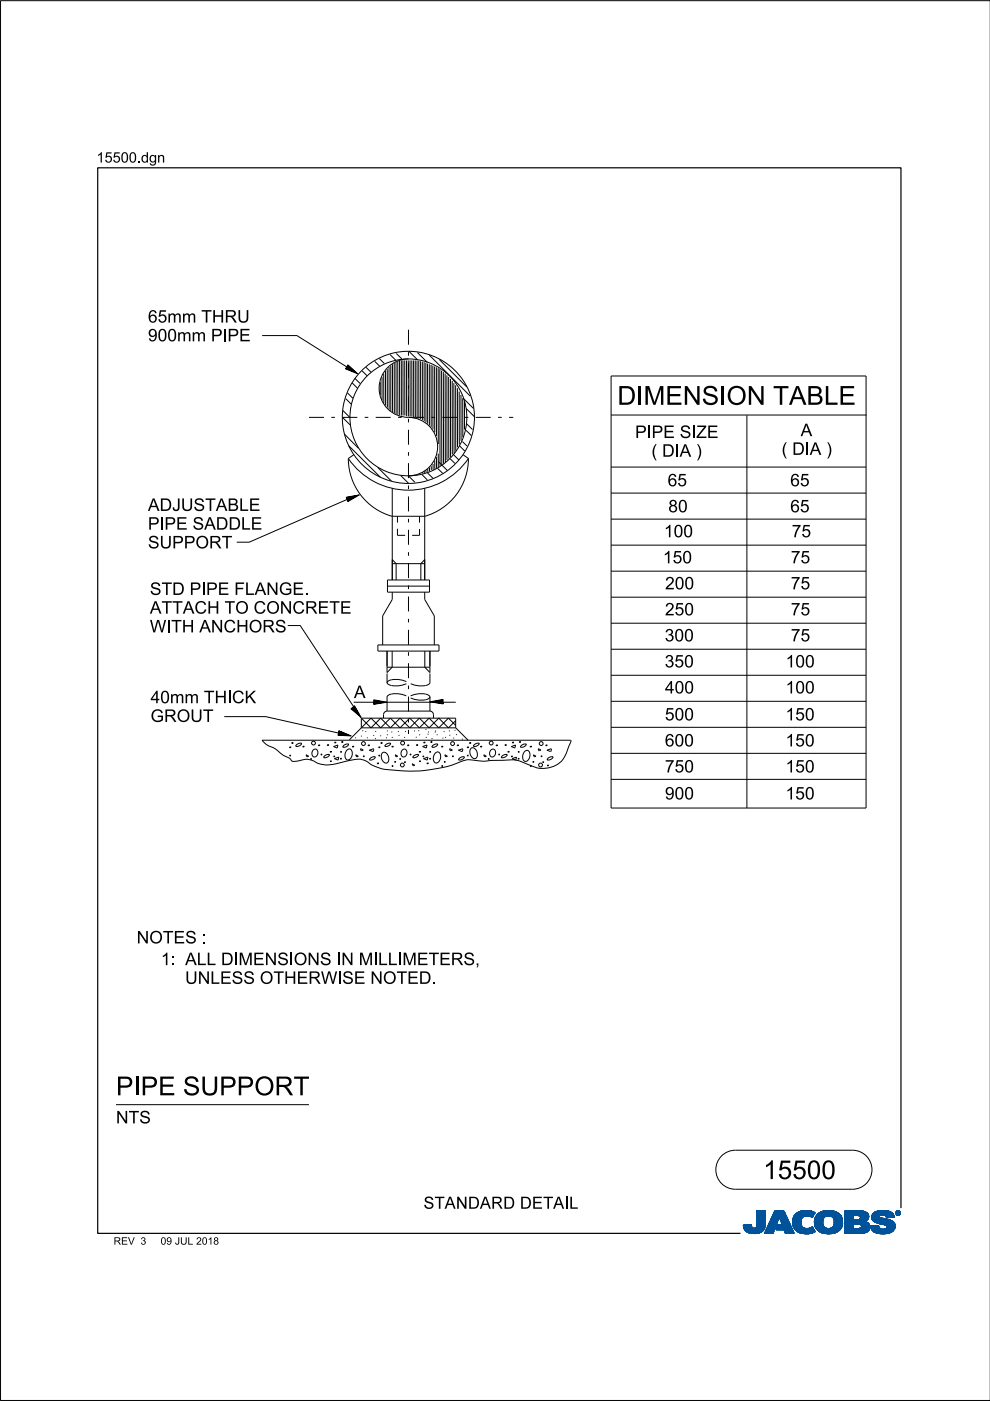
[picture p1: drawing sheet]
<svg xmlns="http://www.w3.org/2000/svg" width="210mm" height="297mm" viewBox="0 0 210 297" stroke-linecap="round" stroke-linejoin="round" font-family="sans-serif">
<defs><g id="words">
<g font-size="4">
<text x="130.9" y="85.8">DI</text>
<text x="136.4" y="85.8">MENSI</text>
<text x="154" y="85.8">ON TABLE</text>
<text x="24.6" y="232.2">PI</text>
<text x="29.8" y="232.2">PE SUPPORT</text>
<text x="161.8" y="250">15500</text>
</g>
<g font-size="2.6">
<text x="31.4" y="68.4">65mm TH</text>
<text x="47.6" y="68.4">RU</text>
<text x="31.4" y="72.4">900mm PI</text>
<text x="48.2" y="72.4">PE</text>
<text x="134.7" y="92.9">PI</text>
<text x="147.6" y="92.9">ZE</text>
<text x="169.8" y="92.5">A</text>
<text x="138.1" y="96.8">(DI</text>
<text x="144.1" y="96.8">A )</text>
<text x="165.7" y="96.4">(DI</text>
<text x="171.7" y="96.4">A )</text>
<text x="141.6" y="103.1">65</text>
<text x="167.5" y="103.1">65</text>
<text x="31.4" y="112.3">PI</text>
<text x="31.4" y="108.3">ADJUSTABLE</text>
<text x="34.9" y="112.3">PE SADDLE</text>
<text x="140.8" y="113.9">100</text>
<text x="141.7" y="108.6">80</text>
<text x="167.5" y="108.6">65</text>
<text x="167.9" y="113.9">75</text>
<text x="31.4" y="116.3">SUPPORT</text>
<text x="140.6" y="119.4">150</text>
<text x="167.7" y="119.4">75</text>
<text x="141" y="125">200</text>
<text x="167.7" y="125">75</text>
<text x="31.8" y="130.1">ATTACH</text>
<text x="31.8" y="126.1">STD PI</text>
<text x="43.7" y="126.1">PE FLAN</text>
<text x="47.6" y="130.1">TO CON</text>
<text x="59.1" y="126.1">GE.</text>
<text x="62" y="130.1">CRETE</text>
<text x="141" y="130.5">250</text>
<text x="167.7" y="130.5">75</text>
<text x="36.3" y="134.1">TH</text>
<text x="42.3" y="134.1">AN</text>
<text x="47.4" y="134.1">CH</text>
<text x="52.7" y="134.1">ORS</text>
<text x="140.9" y="136">300</text>
<text x="167.7" y="136">75</text>
<text x="140.9" y="141.5">350</text>
<text x="166.6" y="141.5">100</text>
<text x="31.9" y="149.1">40mm TH</text>
<text x="48.2" y="149.1">I</text>
<text x="49.2" y="149.1">CK</text>
<text x="75" y="148">A</text>
<text x="141" y="147">400</text>
<text x="166.6" y="147">100</text>
<text x="31.9" y="153.1">GROUT</text>
<text x="141" y="152.7">500</text>
<text x="166.6" y="152.7">150</text>
<text x="141" y="158.3">600</text>
<text x="166.6" y="158.3">150</text>
<text x="141" y="163.8">750</text>
<text x="166.6" y="163.8">150</text>
<text x="141" y="169.5">900</text>
<text x="166.6" y="169.5">150</text>
<text x="29" y="200">N</text>
<text x="31.6" y="200">OTES :</text>
<text x="34.1" y="204.6">1:ALLDI</text>
<text x="39.3" y="208.6">UN</text>
<text x="44.6" y="208.6">LESS OTH</text>
<text x="50.6" y="204.6">M</text>
<text x="53.6" y="204.6">EN</text>
<text x="58.8" y="204.6">SI</text>
<text x="62.3" y="204.6">ON</text>
<text x="62.9" y="208.6">ERW I</text>
<text x="72.4" y="204.6">N</text>
<text x="72.6" y="208.6">SE N</text>
<text x="76.1" y="204.6">M</text>
<text x="80.2" y="204.6">L</text>
<text x="81.2" y="208.6">OTED.</text>
<text x="85.3" y="204.6">M</text>
<text x="88.4" y="204.6">ETERS,</text>
<text x="24.6" y="238.2">N</text>
<text x="27.3" y="238.2">TS</text>
<text x="89.8" y="256.3">STAN</text>
<text x="99.2" y="256.3">DARD DETAI</text>
<text x="120.6" y="256.3">L</text>
</g>
<g font-size="2.2">
<text x="20.5" y="34.5">15500.</text>
<text x="29.9" y="34.5">dgn</text>
</g>
<g font-size="1.6">
<text x="24.1" y="263.9">REV</text>
<text x="29.8" y="263.9">3</text>
<text x="34" y="263.9">09JUL2018</text>
</g>
</g></defs>
<g fill="none" stroke="#00539a" stroke-width=".21">
<path d="M157.6 259.8h1.7M157.6 259.9h1.7M157.6 259.9l1.7 .1M157.6 260h1.8M158.1 259.7h1.2M159.3 259.7h-1.7l.1 .7M159.3 259.7h-.9M159.3 259.7l.1 .3M159.4 260l.1 .3M160.4 260l-.2 .3h2M160.5 259.6h1.8M160.5 259.6l-.1 .4"/>
<path d="M160.5 259.7h1.8M160.5 256.7v2.9M160.5 256.9h1.8M160.5 257.5h1.8M160.5 256.7h1.8v2.7M160.5 256.8h1.8M160.5 256.8l1.8 .1M160.5 256.9l1.8 .1M160.5 257h1.8M160.5 257.1h1.8M160.5 257.2h1.8M160.5 257.2l1.8 .1"/>
<path d="M160.5 257.3h1.8M160.5 257.4h1.8M160.5 257.4l1.8 .1M160.5 257.6h1.8M160.5 257.6l1.8 .1M160.5 257.7h1.8M160.5 257.8h1.8M160.5 257.9h1.8M160.5 258h1.8M160.5 258.1h1.8M160.5 258.1l1.8 .1M160.5 258.2h1.8"/>
<path d="M160.5 258.3h1.8M160.5 258.3l1.8 .1M160.5 258.4h1.8M160.5 258.5h1.8M160.5 258.5l1.8 .1M160.5 258.6h1.8M160.5 258.6l1.8 .1M160.5 258.7h1.8M160.5 258.8h1.8M160.5 258.9h1.8M160.5 259h1.8M160.5 259.1h1.8"/>
<path d="M160.5 259.2h1.8M160.5 259.3h1.8M160.5 259.8h1.8M162.2 260h-1.8M162.2 259.9v.3M162.2 259.9h-1.8M162.2 259.8h-1.7M162.3 259.4l-.1 .5M162.3 259.4v-2.7h-1.8v2.9M162.3 259.5h-1.8M162.3 259.6h-1.8M162.3 256.7l-1.8 .1"/>
<path d="M162.3 259.4h-1.8M163.7 258.1h3.1M163.7 258h3.1M163.7 257.9h3M163.8 257.8h2.9M163.8 257.7h2.9M163.8 257.7h2.8M163.9 257.6h2.7M163.9 257.5h2.7M164 257.4h2.5M164 257.3h2.5M164.1 257.2h2.3"/>
<path d="M164.1 257.1h2.3M164.1 257h2.3M164.2 257h2.1M164.2 256.9h2.1M164.2 256.8h2.1M164.3 256.7h1.9l2.2 4.8h-1.9l-.3-.8h-1.7l.4-1h1l-.7-1.7-1.3 3.5h-1.8zM164.5 260h-1.7M164.5 259.9l-1.7 .1M164.5 259.9h-1.7M164.5 259.8l-1.7 .1M164.6 259.8h-1.7M164.6 259.7l-1.7 .1"/>
<path d="M164.6 259.7h-1.7M164.6 259.6h-1.7M164.6 259.5l-1.6 .1M164.7 259.5h-1.7M164.7 259.4l-1.7 .1M164.7 259.4h-1.7M164.7 259.3l-1.6 .1M164.7 259.3h-1.6M164.8 259.2l-1.7 .1M164.8 259.2h-1.7M164.8 259.1l-1.6 .1M164.8 260h2.9"/>
<path d="M164.8 259.1h-1.6M164.8 259.9h2.9M164.8 259l-1.6 .1M164.9 259.9h2.7M164.9 259h-1.7M164.9 259.8h2.7M164.9 258.9h-1.6M164.9 258.8h-1.6M164.9 259.7h2.7M164.9 259.7l-.4 1 3.6 .1M165 258.7h-1.6M165 258.6l-1.6 .1"/>
<path d="M165 258.6h-1.6M165 258.5l-1.6 .1M165 258.5h-1.6M165.1 258.4l-1.6 .1M165.1 258.4h-1.6M165.1 258.3l-1.6 .1M165.1 258.3h-1.6M165.1 258.2l-1.5 .1M165.1 258.2h-1.5M165.2 258.1l-1.6 .1M165.2 258.1h-1.6M165.2 258l.7 1.7h-1"/>
<path d="M165.2 258l.7 1.7M165.3 258.1h1.5M165.3 258.1l1.6 .1M165.3 258.2h1.6M165.3 258.2l1.6 .1M165.3 258.3h1.6M165.4 258.3l1.6 .1M165.4 258.4h1.6M165.4 258.4l1.6 .1M165.4 258.5h1.6M165.4 258.5l1.7 .1M165.4 258.6h1.7"/>
<path d="M165.5 258.6l1.6 .1M165.5 258.7h1.6M165.5 258.8h1.7M165.5 258.9h1.7M165.6 258.9h1.6M165.6 259h1.7M165.6 259l1.7 .1M165.6 259.1h1.7M165.6 259.1l1.7 .1M165.7 259.2h1.7M165.7 259.2l1.7 .1M165.7 259.3h1.7"/>
<path d="M165.7 259.3l1.7 .1M165.7 259.4h1.7M165.8 259.4l1.7 .1M165.8 259.5h1.7M165.8 259.5l1.7 .1M165.8 259.6h1.7M166.2 256.7l2.2 4.8M166.2 256.8l-1.9-.1-2.2 4.8h1.8l1.3-3.5M168 258.9l.4 1.5M168 258.9h1.8M168 259h1.8M168 259.1h1.8"/>
<path d="M168 259.2h1.8M168 259.2l1.8 .1M168 259.3h1.8M168 259.3l1.8 .1M168.1 259.4h1.8M168.1 259.5h1.7M168.1 259.4l1.7 .1M168.1 259.5l1.8 .1M168.1 259.6h1.8M168.1 259.7h1.8M168.1 259.7l1.8 .1M168.1 259.8h1.8"/>
<path d="M168.1 259.8l1.8 .1M168.2 260h1.8M168.2 259.9h1.8M168.3 258l-.3 .9M168.9 257.3l-.6 .7M169.1 257.1h3.6M169.2 257h3.4M169.4 256.9h3.1M169.5 256.9h2.9M169.8 256.8h2.4M169.8 259.1a1.33 1.33 0 0 0 .8 1.4 1.33 1.33 0 0 0 1.5-.3l.2-.1M169.8 259.1h-1.8"/>
<path d="M169.8 259l-1.8 .1M169.9 258.8l-1.9 .1M169.9 258.8h-1.9M169.9 258.7h-1.9M169.9 258.6h-1.8M169.9 258.6l-1.9 .1M169.9 258.5l-1.8 .1M169.9 258.5h-1.8M169.9 258.4l-1.8 .1M170 258.4h-1.9M170 258.4l-.2 .7M170 258.3l-1.8 .1"/>
<path d="M170 258.3h-1.8M170 258.2l-1.8 .1M170.1 258.2h-1.9M170.1 258.1l-.1 .3M170.1 258.1l-1.9 .1M170.2 258.1h-2M170.3 258h-2.1M170.3 256.7l-1.4 .5M170.3 256.7h1.5M170.3 256.7a4 4 0 0 1 2.5 .4M170.4 258h-2.1M170.4 257.9h-2.1"/>
<path d="M170.6 257.8l-2.3 .1M170.6 257.9l-.5 .2M170.8 257.8h-2.5M171.5 256.7l-1.7 .1M171.5 256.7l.6 .1M171.7 257.8h.7M171.8 257.9h.6M171.9 258h.4M172.1 258.1h.2M172.2 258.1h.1M172.3 258h-.3M172.4 257.8h-.8"/>
<path d="M172.4 257.7l-4 .1M172.5 257.7h-4.1M172.5 257.6l-4 .1M172.5 257.6h-4M172.6 257h-3.3M172.6 257.5l-4.1 .1M172.6 257.5h-4M172.6 257.4l-4 .1M172.7 257.4h-4M172.7 259h1.8M172.7 259.2h1.8M172.7 259.3h1.8"/>
<path d="M172.7 259.3l1.8 .1M172.7 259.4h1.8M172.7 257.3l-3.9 .1M172.7 259.5h1.8M172.7 259.5l1.8 .1M172.7 259.6h1.8M172.7 259.7h1.8M172.7 258.6h1.8M172.7 257.3h-3.9M172.8 259.8h1.8M172.8 257.2l-3.9 .1M172.8 259.9h1.8"/>
<path d="M172.8 259.9l.3 .6M172.8 259.8l1.8 .1M172.8 259.9l1.8 .1M172.8 257.2h-3.9M172.8 260h1.8M172.8 257.1l-.6 1.1a1.75 1.75 0 0 0-1.6-.3M172.9 257.1l-3.9 .1M173 257.8l-.3 1.3h1.8M173 257.8h5.3M173.1 257.7h5.2M173.1 257.7h5.1M173.1 257.6h5.1"/>
<path d="M173.2 257.6h4.9M173.2 257.5h4.8M173.4 257.4h4.6M173.4 257.4h4.5M173.5 257.3h4.4M173.6 257.2l4.2 .1M173.6 257.2h4.1M173.7 257.1l4 .1M173.8 257.1h3.8M173.9 257h3.5M174 257h3.3M174.1 256.9h3.2"/>
<path d="M174.2 256.9h2.8M174.4 256.8h2.6M174.5 259h-1.8M174.5 259.2a1.15 1.15 0 0 0 1.3 1.3M174.5 259.2l-1.8-.1 .1 .8M174.5 258.9l-1.8 .1M174.5 258.9h-1.8M174.5 258.8l-1.8 .1M174.5 258.7l-1.8 .1M174.5 258.7h-1.8M174.5 258.6l-1.8 .1M174.5 258.5l-1.8 .1"/>
<path d="M174.6 258.5h-1.9M174.6 256.8h1.9M174.6 258.4l-.1 .8M174.6 258.4h-1.8M174.6 258.4l-1.9 .1M174.6 258.3l-1.8 .1M174.6 258.3h-1.8M174.7 258.2h-1.9M174.7 258.1l-.1 .3M174.8 258.1l-2 .1M174.8 258.1h-1.9M174.9 256.7a3.2 3.2 0 0 1 3.6 1.4l.1 .8-.1 1.1"/>
<path d="M174.9 258l-1.9 .1M175 258h-2M175.1 257.9l-.4 .2M175.1 257.9h-2.1M175.2 257.9h-2.2M175.5 256.7h.7M175.7 257.8l-.6 .1M175.7 257.8l.6 .1M175.7 257.8h-2.7M176 257.8h2.4M176.2 257.9h2.2M176.3 257.9l.5 .5"/>
<path d="M176.4 258h2M176.4 256.7h-1.5a2.68 2.68 0 0 0-1.9 1.1M176.5 258l2 .1M176.5 258.1h2M176.6 258.1h1.9M176.6 258.2h1.9M176.7 258.2l1.8 .1M176.7 258.3h1.8M176.7 258.3l1.9 .1M176.7 259.9h1.8M176.7 258.4h1.9M176.8 258.4l.1 .5"/>
<path d="M176.8 258.4l1.8 .1M176.8 258.5h1.8M176.8 258.6h1.8M176.9 258.8h1.7M176.9 258.8l1.8 .1M176.9 258.7h1.7M176.9 259.4h1.8M176.9 259.2l1.8 .1M176.9 259.1h1.8M176.9 259.2h1.8M176.9 258.9v.3M176.9 259.2a1.11 1.11 0 0 1-1.1 1.3"/>
<path d="M176.9 259h1.8M176.9 258.9h1.8M176.9 259.3h1.8M176.9 259.3l1.8 .1M178 257.4l-4.7 .1M178.4 257.9h-2.1l.5 .5M178.5 259.7l-1.7 .1M178.5 259.8l-1.8 .1M178.5 259.8h-1.7M178.5 260l-.2 .5M178.5 259.9l-1.8 .1M178.5 260h-1.8"/>
<path d="M178.6 259.7h-1.8M178.6 258.5l-1.8 .1M178.6 259.6h-1.8M178.6 259.5l-1.8 .1M178.6 259.5h-1.8M178.7 259.4h-1.8M179.1 259.7h1.8M179.1 259.5h5.2M179.1 256.9h4.4M179.1 257.5h5M179.1 256.8h4M179.1 256.8h3.4"/>
<path d="M179.1 257h4.5M179.1 257.1h4.7M179.1 257.1l4.7 .1M179.1 257.2h4.8M179.1 257.2l4.8 .1M179.1 257.3h4.8M179.1 257.3l4.9 .1M179.1 257.4h4.9M179.1 257.4l5 .1M179.1 257.6h5M179.1 257.6l5 .1M179.1 257.7h5"/>
<path d="M179.1 257.7l1.8 .1M179.1 257.8h1.8M179.1 257.9h1.8M179.1 258h1.8M179.1 258.1h1.8M179.1 258.2h1.8M179.1 258.3h1.8M179.1 258.4h1.8M179.1 258.5h1.8M179.1 258.5l1.8 .1M179.1 258.6h4.8M179.1 258.7h4.7"/>
<path d="M179.1 258.7h4.6M179.1 258.8h4.5M179.1 258.9h4.5M179.1 258.9h4.3M179.1 259h4.4M179.1 259l4.5 .1M179.1 259.1h4.6M179.1 259.1l4.7 .1M179.1 259.2h4.8M179.1 259.2l4.9 .1M179.1 259.3h5M179.1 259.3l5.1 .1"/>
<path d="M179.1 259.4h5.1M179.1 259.4l5.1 .1M179.1 259.5l1.8 .1M179.1 259.6h1.8M179.1 259.8h1.8M179.1 259.9h1.8M179.1 260h1.8M180.9 257.7v.9M181.8 259.5h-.9v1v-1M181.8 259.5h.2M181.8 259.5l.8 .3M182.1 257.7l2.1 .1"/>
<path d="M182.2 257.8h2M182.2 259.5l2.1 .1M182.3 258.5h1.7M182.3 258.5l-1.4 .1M182.3 257.9h1.9M182.4 257.9h1.8M182.4 257.9v.1M182.4 257.9l-.4-.2h-1.1v.9M182.4 258h1.8M182.4 258v.3M182.4 258.3l-.1 .2M182.4 259.6h1.9"/>
<path d="M182.4 258.1h1.8M182.4 258.1l1.8 .1M182.4 258.2h1.8M182.5 259.7h1.9M182.5 256.9l1.1 .1M182.5 259.7l1.9 .1M182.6 259.8h1.8M182.6 259.8v.4l-.2 .2M182.7 259.9h1.7M182.9 256.8h-3.8v4.7M183.3 256.9l-4.2-.1v4.7M183.6 257l.4 .4"/>
<path d="M183.9 259.2l.2 .2M184 258.5l-2.1 .1M184 258.5h-1.8M184 257.4l.1 .2M184.1 258.4l-.8 .6 .6 .2M184.1 258.4h-1.8M184.1 258.3l-1.7 .1M184.1 258.3h-1.7M184.1 257.6l.1 .6M184.1 258.2l-1.7 .1M184.1 259.4l.3 .5v.6M184.2 258.2l-.1 .2"/>
<path d="M184.2 258h-1.8M184.4 259.9h-1.7M184.5 260h-1.8M184.6 259.9v.2M184.6 259.9h1.7M184.6 260h1.7M184.8 258.1h1.7M184.8 258l.2 .7M184.8 258h1.7M184.8 258.3h2.5M184.8 258.3l2.8 .1M184.8 258.1l1.8 .1"/>
<path d="M184.8 258.2h2M184.8 258.4h3M184.8 258.4l3.2 .1M184.9 258.2l2.1 .1M184.9 257.6h4.6M184.9 258.5h3.4M184.9 258.5l3.6 .1M184.9 258.6h3.7M184.9 257.5h4.5M185 257.5h4.4M185 258.6l3.7 .1M185 258.7h3.9"/>
<path d="M185 258.7l.6 .4M185 257.4h4.3M185 257.4h4.4M185.1 258.7l3.9 .1M185.1 258.8h.7M185.1 257.3h4.1M185.2 258.9h.6M185.2 258.9l4.1 .1M185.3 257.2h3.9M185.3 259h4M185.3 257.1l3.8 .1M185.4 257.1h3.7"/>
<path d="M185.4 259l4 .1M185.5 257h3.5M185.5 259.1h4M185.6 259.1l3.9 .1M185.6 259.1l.5 .2M185.7 259.2h3.9M185.7 256.9h3M185.8 259.2l3.8 .1M185.8 258.9h3.4M185.9 258.8h3.2M185.9 256.8h2.7M185.9 256.8l-.8 .5-.3 .7"/>
<path d="M185.9 256.8l.7-.1a3.3 3.3 0 0 1 2.7 .6h-4.2M186 259.3h3.6M186.1 256.8h2.3M186.1 259.4h3.6M186.1 259.3l1.5 .4 .4 .2M186.3 259.8l-.5 .1M186.3 259.8l-1.7 .1M186.3 259.8v.3M186.3 259.4h3.4M186.4 257.9h-1.6M186.4 257.9l.1 .1M186.5 257.9h-1.7"/>
<path d="M186.5 257.8h-1.7M186.5 258v.1M186.5 257.8l-.1 .1M186.5 257.7h-1.6M186.5 259.4l3.2 .1M186.5 258.1l.1 .1M186.6 257.6l-1.7 .1M186.6 258.2l.4 .1M186.7 256.7h.8M186.7 259.5h3M186.9 257.6h-2M186.9 259.5l2.9 .1"/>
<path d="M187 258.3l1.7 .4 .9 .6M187.2 259.6h2.6M187.3 257.6h2.2M187.4 259.7h2.4M187.6 257.6l1.9 .1M187.6 259.7h2.2M187.6 257.7h2M187.7 257.7a1.07 1.07 0 0 0-1.2 .1M187.7 257.7l.1 .1M187.7 257.8h1.9M187.8 257.8h1.7M187.8 256.7h-1.3"/>
<path d="M187.8 257.8l.1 .4M187.8 257.9h1.7M187.8 257.9h1.8M187.9 258h1.7M187.9 258l1.7 .1M187.9 258.1h1.1M187.9 258.1h1.7M187.9 259.9h1.9M188 259.9l.1 .2M188 260h1.8M188.1 257h-2.6M188.2 257h.6"/>
<path d="M188.7 256.9h-2.9M189.3 257.3l.3 .8-1.7 .1M189.6 259.3l.2 .4v.6M189.8 259.9l-1.8 .1M189.8 259.8h-2.1M189.8 259.8h-1.9M189.9 257.2v.1M189.9 257.1h.1M189.9 257.2h.1M189.9 257.3h.1M189.9 257.3l.2 .3M190 257.4h.1"/>
<path d="M190 257.4l.1 .1M190 257.5h.2M190 257.2v.1M190 257.2l.2 .3M190 257.3l.2 .2M190 257.1h-.1M190 257h-.1M190.1 257h-.2M190.1 257.5l.2 .1M190.1 256.9h-.1M190.1 257.6h.6M190.2 256.8l-.1 .1"/>
<path d="M190.2 257.5l.2 .1M190.2 257.5l-.1 .1M190.2 257.6h.4M190.2 256.9h.4M190.2 256.9h.4l-.1 .3 .2 .3-.3-.3-.2 .3zM190.2 256.9v.6l.1-.3 .3 .3M190.2 257h.4M190.2 257.1h.1M190.2 257.1h.5M190.2 257.2h.5M190.2 257.2l.3 .1M190.2 257.3h.1"/>
<path d="M190.2 257.4h.1M190.2 257.4l.1 .1M190.2 256.8h-.1M190.3 257h.2v.1l-.2 .1zM190.3 257v.2M190.3 257h-.1M190.4 257.2l.2 .3M190.4 257.6h.1M190.4 256.8h-.2l-.2 .4M190.4 256.7a.5 .5 0 0 1 .5 .5 .5 .5 0 0 1-.5 .5M190.4 256.8l.4 .2v.2M190.4 256.7a.5 .5 0 0 0-.5 .5 .5 .5 0 0 0 .5 .5l-.3-.1"/>
<path d="M190.4 256.8l.3 .1 .1 .3M190.4 256.7l-.4 .2-.1 .3M190.4 256.7v.1M190.4 257.6v.1M190.4 256.7l.3 .1 .2 .4M190.4 257h-.1l.1 .2M190.4 257l.2 .1-.2 .1M190.4 257h.1M190.5 257.3h.1M190.5 257.3l.1 .1M190.5 257.2l.2 .3M190.5 257.4h.1"/>
<path d="M190.5 257.1h.2M190.5 257.4l.2 .1M190.5 257l-.1 .2M190.5 256.7h-.3M190.6 257.5h.2M190.6 256.8h.1M190.6 257.1l-.1 .1M190.7 257.1h-.1M190.7 257.1l-.2 .1M190.7 257.1l-.5-.2v.6l.1-.3M190.7 257h-.1M190.7 256.8l.1 .1"/>
<path d="M190.7 256.8h-.6M190.7 256.9h.2M190.8 257h.1M190.8 257.6h-.2M190.8 257.2v.2l-.4 .2M190.8 257.2l-.1 .3-.3 .1M190.8 257.1h.1M190.8 257.2h.1M190.9 257.4l-.2 .1M190.9 257.4h-.1M190.9 257.3l-.1 .1M190.9 257.3h-.1"/>
<path d="M190.9 257.2h.1M190.9 257.2l-.1 .3-.4 .2M190.9 257.1h-.1M157.7 260.1h1.7M157.7 260l1.7 .1M157.7 260.2h1.8M157.7 260.2l1.8 .1M157.7 260.3h1.8M157.7 260.3l1.9 .1M157.7 260.4h4.4M157.7 260.4l.4 .5M157.7 260.4l4.4 .1"/>
<path d="M157.8 260.5h4.3M157.8 260.6h4.3M157.8 260.7h4.2M157.9 260.7h4.1M157.9 260.8h4M158 260.8h3.9M158 260.9h3.9M158.1 260.9h3.3M158.1 261h3.6M158.2 261h3.5M158.3 261.1h3.2M158.4 261.2h3.1"/>
<path d="M158.5 261.2h2.9M158.6 261.3h2.7M158.7 261.4h2.4M158.8 261.4h2.1M159.1 261.5h1.6M159.5 260.3l.3 .1 .4-.1M159.7 261.5h.7M160.9 261.4h.1M161.5 260.9h.2M161.6 261.1h-3.3M162.1 260.3l-2 .1M162.2 260.2l-1.9 .1"/>
<path d="M162.2 260.2a2.25 2.25 0 0 1-2.8 1.3l-.9-.2-.4-.4M162.2 260.2h-1.9M162.2 260.1l-1.8 .1M162.2 260.1h-1.8M162.2 260l-1.8 .1M164 261.4h-1.9M164 261.3l-1.9 .1M164 261.3h-1.8M164 261.2l-1.8 .1M164 261.2h-1.8M164.1 261.1l-1.9 .1M164.1 261.1h-1.8"/>
<path d="M164.1 261l-1.8 .1M164.1 261h-1.8M164.1 260.9l-1.8 .1M164.2 260.9h-1.8M164.2 260.8l-1.8 .1M164.2 260.8h-1.8M164.2 260.7l-1.8 .1M164.2 260.7h-1.7M164.2 260.6l-1.7 .1M164.3 260.6h-1.8M164.3 260.5h-1.8M164.3 260.4l-1.7 .1"/>
<path d="M164.3 260.4h-1.7M164.3 260.3l-1.7 .1M164.4 260.3h-1.8M164.4 260.2l-1.7 .1M164.4 260.2h-1.7M164.4 260.1l-1.7 .1M164.4 260.1h-1.7M164.5 260l-1.8 .1M164.5 260.7h3.5M164.6 260.7h3.4M164.6 260.6h3.4M164.6 260.5h3.4"/>
<path d="M164.6 260.5h3.3M164.6 260.4h3.3M164.7 260.4h3.2M164.7 260.3h3.2M164.7 260.3h3.1M164.7 260.2h3.1M164.8 260.1h3M164.8 260.1h2.9M166.3 260.8h1.8M166.3 260.8l1.8 .1M166.3 260.9h1.8M166.3 260.9l1.8 .1"/>
<path d="M166.3 261h1.9M166.3 261l1.9 .1M166.4 261.1h1.8M166.4 261.1l1.8 .1M166.4 261.2h1.9M166.4 261.2l1.9 .1M166.4 261.3h1.9M166.5 261.3l1.8 .1M166.5 261.4h1.9M166.5 261.5h1.9M166.5 261.5l-.3-.8 .3 .8h1.9M168.2 260l1.9 .1"/>
<path d="M168.2 260.1h1.9M168.2 260.1l1.9 .1M168.2 260.2h2M168.3 260.2l2 .1M168.3 260.3h2.1M168.3 260.3l2.2 .1M168.3 260.4h2.5M168.4 260.4l.6 .7M168.4 260.4l4.1 .1M168.5 260.5h4M168.5 260.6h4M168.6 260.7h4"/>
<path d="M168.6 260.7l4 .1M168.7 260.8h3.9M168.7 260.8l4 .1M168.8 260.9h3.9M168.9 260.9l3.8 .1M168.9 261h3.9M169 261l3.8 .1M169 261.1h3.9M169 261.1a4.2 4.2 0 0 0 3.8 0M169.1 261.1h3.8M169.2 261.2h3.5M169.3 261.3h3.2"/>
<path d="M169.5 261.4h2.8M169.6 261.4h2.6M170 261.5h2M170.6 261.6h.4M171.5 260.4h.9M171.6 260.4h.8M171.8 261.5h-1.5M171.8 260.3h.6M172 260.3h.3M172 260.2h.3M172.1 260.2h.2M172.2 260.1h.1"/>
<path d="M172.3 260.1l.6 1M172.6 261.2l-3.3 .1M172.8 260.1h1.9M172.9 260.1l1.9 .1M172.9 260.2h1.9M172.9 260.2l2 .1M172.9 260.3h2.2M173 260.3l2.1 .1M173 260.4h2.4M173 260.4h5.3M173.1 260.5h5.2M173.1 260.5l.7 .6 .8 .4"/>
<path d="M173.1 260.6h5.2M173.2 260.6h5M173.3 260.7h4.9M173.3 260.7h4.8M173.3 260.8h4.7M173.4 260.9h4.5M173.5 260.9h4.4M173.5 261h4.3M173.6 261h4.2M173.7 261.1h4M173.8 261.1h3.8M173.8 261.2h3.7"/>
<path d="M174 261.2h3.4M174.2 261.4h2.9M174.3 261.4h2.7M175.1 261.5h1.4M175.3 261.6h.4M176.6 260.2h1.9M177 261.4l-1 .2-1.4-.1h2.2M177.3 261.3h-3.3M178.1 260.8h-4.8M178.3 260.5l-.6 .6-.7 .3M178.3 260.4h-2.2M178.4 260.3l-2.2 .1"/>
<path d="M178.4 260.3h-2l-.6 .2M178.5 260.2l-2.1 .1M178.5 260.2h-2M178.5 260.1h-1.9M178.5 260l-1.9 .1M179.1 261.5h3.4M179.1 260.1h1.8M179.1 260.1l1.8 .1M179.1 260.2h1.8M179.1 260.2l1.8 .1M179.1 260.3h1.8M179.1 260.4h1.8"/>
<path d="M182.3 260.4h2.1M182.4 260.4h2M182.4 260.4l-.6 .1M183.1 261.4l-4 .1M183.4 261.3l-4.3 .1M183.5 261.3h-4.4M183.7 261.3h-.1M183.7 261.2l-4.6 .1M183.8 261.2h-4.7M183.9 261.1l-4.8 .1M184 261.1h-4.9M184 261l-4.9 .1"/>
<path d="M184.1 261l-.8 .4-1.1 .1M184.1 261h-5M184.1 260.9l-5 .1M184.2 260.9h-5.1M184.2 260.8l-5.1 .1M184.3 260.8h-5.2M184.3 260.7l-5.2 .1M184.3 260.7h-5.2M184.4 260.6l-5.3 .1M184.4 260.6h-5.3M184.4 260.5h-5.3M184.4 260.5l-.3 .5"/>
<path d="M184.4 260.4l-5.3 .1M184.5 260l-1.8 .1M184.5 260.2l-2 .1M184.5 260.3h-2M184.5 260.1h-1.9M184.5 260.2h-1.9M184.6 260.1l.1 .3M184.6 260.1h1.7M184.6 260.1h1.8M184.6 260.1l1.8 .1M184.6 260.2h1.8M184.6 260.2l1.8 .1"/>
<path d="M184.7 260.3h1.8M184.7 260.3l1.8 .1M184.7 260.4a2.52 2.52 0 0 0 2.7 1.2M184.7 260.4h1.9M184.7 260.5h2M184.7 260.5h2.1M184.8 260.6h2.1M184.8 260.6h4.8M184.8 260.7h4.7M184.9 260.8h4.6M184.9 260.8h4.5M185 260.9h4.4"/>
<path d="M185.1 260.9h4.3M185.1 261h4.3M185.2 261.1h4M185.2 261.1h3.9M185.3 261.2h3.7M185.4 261.2h3.5M185.5 261.3h3.4M185.7 261.3h3.1M185.8 261.4h2.7M185.9 261.5h2.4M186.3 260.1a1.08 1.08 0 0 0 1.4 .5M186.4 261.5h1.6"/>
<path d="M186.6 261.6h.9M188 260.4h1.8M188 260.4l-.3 .2M188.1 260.3h1.7M188.1 260.1l-.1 .3M188.1 260.2h1.7M188.3 261.5l-.9 .1M188.9 261.3l-.6 .2M189.3 261.1h-4.1M189.4 260.9l-.5 .4M189.6 260.7h-4.8M189.7 260.6h-2"/>
<path d="M189.7 260.5h-1.9M189.7 260.5h-1.8M189.7 260.4h-1.7M189.7 260.3h-1.6M189.8 260.2h-1.7M189.8 260.3l-.4 .6M189.8 260.1h-1.7M189.8 260h-1.7"/>
<circle cx="190.4" cy="257.2" r=".51"/>
<circle cx="190.4" cy="257.2" r=".42"/>
</g>
<path d="M86.6 69.9v85.7M65.5 88.5h43.3" fill="none" stroke="#000" stroke-width=".21" stroke-dasharray="3.2 1.6 .8 1.6" stroke-linecap="butt"/>
<g fill="none" stroke="#000" stroke-width=".21">
<path d="M210 .1h-209.9v296.8h209.9M55.6 71.1h7.3l11.2 7.1-.3-.1 .1-.2 .6 .5-.8-.3 .2-.4 1 1-1.3-.6 .2-.6 1.6 1.4-2-.8 .4-.7 2 1.9-2.5-1.1 .5-.8M76.8 78.6l1 1.1M77.6 77.9l1 1M79.5 76.6l1 1M80.4 76l1.1 1.1M81 80v4.9M81.4 79.2v6.3M81.7 78.7l.1 7.3M82.1 78.3v8.1M82.5 77.8v9M82.7 75.2l1.2 1.2"/>
<path d="M82.9 77.5v9.6M83.2 77.2v10.3M83.6 77v10.6M84 76.8v11M84 74.9l1.2 1.2M84.3 76.6l.1 11.3M84.7 76.4v11.7M85.1 76.4v11.7M85.4 76.4l.1 11.7M85.8 76.4v11.7M86.2 76.4v11.8M86.6 76.4v11.9"/>
<path d="M86.6 76.1a6.2 6.2 0 0 0-6.2 6.2 6.2 6.2 0 0 0 6.2 6.2M86.7 74.5l1.8 1.7M86.9 76.4l.1 11.9M87.3 76.4v11.9M87.7 76.4v12M88 76.4l.1 12M88.4 76.4v12.1M88.5 74.7l2.1 2.1M88.8 76.5v12.3M89.2 76.6v12.2M89.5 76.7l.1 12.3M89.9 76.8v12.5"/>
<path d="M90.3 76.9v12.7M90.6 77.1l.1 12.7M91 77.2v13M91 75.3l8.7 8.7M91.4 77.3v13.3M91.8 77.5v13.6M92.1 77.7l.1 14M92.5 77.9v14.5M92.9 78.1v16M93.1 76.2l5.9 5.8M93.3 78.3v20.5M93.6 78.6l.1 19.8"/>
<path d="M94 78.9v19.4M94.4 79.2v18.8M94.8 79.6v18M95.1 79.9l.1 17.3M129.6 79.7h54v91.6h-54zM72.6 88.5l1.7 1.6M72.7 87l1.5 1.5M73 92l3 3M73.3 84.5l1.2 1.2M73.7 83.3l1.1 1.2M73.9 97.2a15.4 15.4 0 0 0 25.4 0M73.9 97.2a12.7 12.7 0 0 0 9.3 12.3h6.9"/>
<path d="M73.9 94.5l6.7 6.7M74.6 81.2l1.2 1.1M75 96.4l-1.1 .8M75.2 80.2l1.1 1.1M80.1 99.1l2.9 2.9M80.6 81v2.7M86.6 88.5a6.2 6.2 0 0 1 6.2 6.2 6.2 6.2 0 0 1-6.2 6.2M90 99.9v.4M90.3 99.7v.5M90.7 99.4v.6M91.1 99.2v.7M91.4 98.8v.8"/>
<path d="M91.8 98.4v1.2M92.2 97.7v1.7M92.5 96.9v2.3M92.8 99.3l1.1 1.1M92.9 96.2v2.9M92.9 97.8l1.9 1.9M95.5 97.3l1 .9M95.5 80.3v16.6M95.9 80.8v15.6M96.2 96.4l1.1 1.1M96.2 81.2l.1 14.9M96.6 81.7v13.9"/>
<path d="M97 82.3v12.5M97.4 83v11.2M97.4 94.5l1.1 1.1M97.7 83.7l.1 9.7M98 93.6l1 1M98.1 84.5v8.2M98.2 84.4l2.2 2.2M98.2 96.4l1.1 .8M98.5 85.1v6M98.8 91.2l1.1 1.2M98.9 86.6l1.8 1.8M98.9 89.9l1.3 1.2"/>
<path d="M99.3 97.2a12.7 12.7 0 0 1-9.3 12.3M129.6 88h54.1M129.6 99h54M158.4 88.1v83.2M73.4 105.4l.4 .9 2.4-1.4-2.8 .5 .4 .8 1.8-1.1-2.1 .4 .4 .5 1.2-.7-1.4 .2 .2 .4 .8-.4-.8 .1 .1 .2 .2-.2-21.4 9.4h-2.6M83.2 119.5h6.9M83.2 103.5v19.5M83.2 118.6l.8 .9v3.5M84.3 109.5v1.3M84.3 112.1v1.4h1.6M85 100.8l1.6 1.7M86.7 101l1.3 1.2"/>
<path d="M88.9 112.2v1.3h-1.5M88.9 109.5v1.3M89.5 100.7l1.1 1.1M89.6 100.1v.3M90.1 118.6l-.9 .9v3.5M90.1 103.5v19.5M90.7 100.3l1.1 1.1M129.6 104.5h54M129.6 110.1h54M129.6 115.6h54M61 132.6h2.7l12.8 19.5M80.1 136.7h13v1.3h-13z"/>
<path d="M82.2 125.5v-2.5h8.9v2.5M82.2 125.6h8.9M82.2 124.3h8.9M83.1 138v3.5l-1 1.1v-4.6M83.2 125.6v1.5l-2.1 3.5v6.1M90.1 125.6v1.5l2 3.5v6.1M91.2 138v4.6l-1.1-1.1v-3.5M129.6 121.1h54M129.6 126.6h54M129.6 132.1h54M129.6 137.7h54M47.5 151.9h8.8l16.2 3.7h-.3l-.1-.2 .8 .3-.9-.1 .1-.4 1.3 .6-1.5-.1v-.7l2 .9-2.1-.1 .1-.9 2.6 1.1-2.8-.1 .2-1"/>
<path d="M55.6 156.9h65.3l.2 .2-.6 1.4a5.5 5.5 0 0 1-8.3 3.7l-.3-.2a7.4 7.4 0 0 0-5.3-.8h-2.7a15.8 15.8 0 0 1-4.6-.1l-.8 .1a30.2 30.2 0 0 1-18.2 1.6 6.9 6.9 0 0 1-2.7-1.4 6.6 6.6 0 0 0-4.3 0 9.2 9.2 0 0 1-6.1 .3 3.8 3.8 0 0 0-3.9-.4l-.6 .1a.94 .94 0 0 1-1.3-.6 8.6 8.6 0 0 1-3.1-2.1 5.6 5.6 0 0 1-2.7-1.8zM61.4 158.4h.3zM61.9 157.5h.3zM62.9 157.9l.6-.3h.4a.98 .98 0 0 1-1.2 .6zM64.2 158.3h.3zM66.5 159a.63 .63 0 0 1 .7 0 .63 .63 0 0 1 .2 .8 .66 .66 0 0 1-.8 .7 .66 .66 0 0 1-.5-1zM67.6 158h.2zM69.4 157.9h.3zM70 159.4h.3zM70.7 158.3l.9-.3-.1 .6zM71 157.4h.2zM72.5 157.3h.2z"/>
<path d="M72.9 158l.6-.3 .4 .1a.98 .98 0 0 1-1.2 .6zM73.6 159l.6-.2a1.32 1.32 0 0 1 .5 1.3 1.32 1.32 0 0 1-1 1 1.35 1.35 0 0 1-.1-2.1zM74.8 158.3h.2zM75 148.9h21.6M75.2 149.7l-.8 .6 2.2 1.8-1.4-2.4-.6 .6 1.6 1.3-1-1.8-.4 .5 1.1 .9-.7-1.2-.3 .3 .6 .6-.4-.7-.1 .1 .2 .2-.4-.5M75.3 156.4l.2 .1M76.4 158.8l.2 .4M76.4 158.7l.6 .3-.3 .2M76.6 156l.1 .1M76.6 152.3h20v2M76.6 152.3v2h20M76.6 152.3l2.1 2 2-2 2.1 2 2-2 2.1 2 2-2 2.1 2 2-2 2.1 2 1.5-1.5"/>
<path d="M76.9 154.9l.1 .1M77.5 155l.1 .2M77.8 156.4l.1 .1M78.1 158h.2zM78.3 159l.8 .3M79.2 155.9l.1 .1M79.2 158.7l-.9 .4M79.3 148.8l.7 .1-.3-.1-.1 .2 .8-.1-.9-.2v.4l1.4-.2-1.4-.3-.2 .6 2.1-.3-2-.4-.1 .8 2.7-.4-2.7-.5v.9M79.3 158.8l-.2 .6M79.5 156.5l.2 .2M79.6 155l.1 .1M80.3 158.4h.3z"/>
<path d="M80.6 155.9l.2 .2M80.8 157.5h.3zM81 159.7l.3-.2a1.32 1.32 0 0 1 1.1 .9 1.32 1.32 0 0 1-.4 1.4 1.36 1.36 0 0 1-1-2.1zM81.8 157.9l.6-.3h.4a.98 .98 0 0 1-1.2 .6zM81.9 156.4l.1 .1M82.1 154.9l.1 .1M82.1 155.7l.1 .2M82.1 141.5h9.1M83 155.1l.1 .2M83.1 156.3l.1 .1M83.1 158.3h.3zM84.4 155l.1 .2"/>
<path d="M84.5 155.9l.2 .1M85.3 159a.63 .63 0 0 1 .8 0 .63 .63 0 0 1 .2 .8 .66 .66 0 0 1-.8 .7 .66 .66 0 0 1-.5-1zM85.7 156.3l.2 .1M85.9 155l.1 .2M86.4 158h.3zM87.8 154.9l.2 .1M88.2 156.2l.1 .2M88.3 157.9h.3zM88.7 154.9l.2 .1M88.9 155.7l.1 .2M88.9 159.4h.3zM89.6 158.3l.9-.3-.1 .6z"/>
<path d="M89.9 157.4h.2zM90.3 154.6l.1 .1M90.3 156.3l.1 .1M90.7 155.6l.1 .1M90.8 155.1l.1 .2M91.1 150.8a.77 .77 0 0 1 .8 .7v.7M91.2 150.8h-9.1a.77 .77 0 0 0-.8 .7v.7M91.4 157.3h.2zM91.5 156.5l.2 .2M91.8 158l.6-.3 .4 .1a.98 .98 0 0 1-1.2 .6zM92.2 155.1l.1 .2M92.3 154.9l.1 .1"/>
<path d="M92.3 159.7l.6-.3a1.32 1.32 0 0 1 .5 1.4 1.32 1.32 0 0 1-1 1 1.35 1.35 0 0 1-.1-2.1zM92.6 155.7l.1 .2M93.7 158.3h.2zM93.8 156.4l.2 .1M93.9 148.8h-.7l.3-.1 .1 .2-.8-.1 .9-.2v.4l-1.4-.2 1.4-.3 .1 .7-2-.4 2-.4 .1 .8-2.7-.4 2.7-.5v.9M94.1 155l.1 .2M94.4 156.3l.1 .1M95.2 154.9l.1 .1M95.3 158.8l.2 .4M95.3 155.8l.1 .1M95.3 158.7l.6 .3M95.9 159l-.3 .2"/>
<path d="M96.1 156.4l.2 .1M96.4 154.8l.1 .1M96.6 153.8l-1.5-1.5-2.1 2-2-2-2.1 2-2-2-2.1 2-2-2-2.1 2-2-2-4.6 4.5M96.6 154.3l2.7 2.6M96.7 155.7l.2 .1M97 158h.2zM97.2 159l.8 .3M98 156.6l.1 .2M98.1 158.7l-.9 .4M98.1 158.8l-.1 .6M99.1 158.4h.3zM99.6 157.5h.2z"/>
<path d="M99.8 158.7l.3-.2a1.32 1.32 0 0 1 1 1 1.32 1.32 0 0 1-.3 1.3 1.36 1.36 0 0 1-1-2.1zM100.6 157.9l.6-.3h.4a.98 .98 0 0 1-1.2 .6zM101.9 158.3h.3zM104.1 159a.63 .63 0 0 1 .8 0 .63 .63 0 0 1 .2 .8 .66 .66 0 0 1-.8 .7 .66 .66 0 0 1-.5-1zM105.2 158h.3zM107.1 157.9h.3zM107.7 159.4h.3zM108.4 158.3l.9-.3-.1 .6zM108.7 157.4h.2zM110.1 157.3h.3zM110.6 158l.6-.3 .4 .1a.98 .98 0 0 1-1.2 .6zM111.2 159.3l.6-.2a1.32 1.32 0 0 1 .5 1.3 1.32 1.32 0 0 1-1 1 1.35 1.35 0 0 1-.1-2.1z"/>
<path d="M112.4 158.3h.3zM114.1 158.8l.2 .4M114.1 158.7l.6 .3-.3 .2M115.8 158h.2zM115.9 159l.8 .3M116.9 158.7l-.9 .4M116.9 158.8l-.1 .6M129.6 143.2h54M129.6 148.7h54M129.6 154.2h54M129.6 159.7h54M64.9 160l.5 .3-.3 .2z"/>
<path d="M68.8 160.2l.6-.2h.4a.98 .98 0 0 1-1.2 .6zM70.9 160.8l.9-.3-.1 .7zM75.4 160l.6 .3-.4 .2zM78.5 160.7l.7-.3 .4 .1a.98 .98 0 0 1-1.3 .6zM80 161.8h.3zM83.8 160l.5 .3-.3 .2zM87.4 161.9l.6 .4-.4 .1zM87.7 160.2l.6-.2h.4a.98 .98 0 0 1-1.2 .6zM89.8 160.8l.9-.3-.1 .7zM90.6 161.8h.2zM94.3 160l.6 .3-.4 .2zM97.4 160.7l.7-.3 .3 .1a.98 .98 0 0 1-1.2 .6z"/>
<path d="M102.6 160l.5 .3-.3 .2zM106.5 160.2l.6-.2h.4a.98 .98 0 0 1-1.2 .6zM108.6 160.8l.9-.3-.1 .7zM113.1 160l.5 .3-.3 .2zM116.2 160.7l.6-.3 .4 .1a.98 .98 0 0 1-1.2 .6zM129.6 165.2h54M24.6 234.2h40.9M153 245.1l1.3-.9 1.6-.3h24.8a4.1 4.1 0 0 1 4.2 4.1 4.1 4.1 0 0 1-4.2 4.1h-24.8a4.1 4.1 0 0 1-3.8-2.5 4.1 4.1 0 0 1 .9-4.5z"/>
<circle cx="86.6" cy="88.5" r="14"/>
<circle cx="86.6" cy="88.5" r="12.4"/>
<circle cx="66.5" cy="157.5" r=".41"/>
<circle cx="68.2" cy="160" r=".09"/>
<circle cx="72.3" cy="159.4" r=".09"/>
<circle cx="77.1" cy="157.7" r=".41"/>
<circle cx="85.4" cy="157.5" r=".41"/>
<circle cx="87" cy="160" r=".09"/>
<circle cx="91.2" cy="159.4" r=".09"/>
<circle cx="96" cy="157.7" r=".41"/>
<circle cx="104.1" cy="157.5" r=".41"/>
<circle cx="105.8" cy="160" r=".09"/>
<circle cx="110" cy="159.4" r=".09"/>
<circle cx="114.7" cy="157.7" r=".41"/>
<circle cx="61.5" cy="160.2" r=".09"/>
<circle cx="65.9" cy="160.9" r=".09"/>
<circle cx="70.2" cy="161.4" r=".09"/>
<circle cx="70.9" cy="160.4" r=".09"/>
<circle cx="72.3" cy="160.9" r=".09"/>
<circle cx="77.1" cy="160.3" r=".09"/>
<circle cx="80.4" cy="160.2" r=".09"/>
<circle cx="83.2" cy="162.4" r=".09"/>
<circle cx="83.8" cy="161.5" r=".09"/>
<circle cx="84.8" cy="160.9" r=".09"/>
<circle cx="85.3" cy="162.2" r=".41"/>
<circle cx="85.9" cy="161.6" r=".09"/>
<circle cx="89" cy="161.4" r=".09"/>
<circle cx="89.8" cy="160.4" r=".09"/>
<circle cx="91.2" cy="160.9" r=".09"/>
<circle cx="93.8" cy="162.4" r=".09"/>
<circle cx="94.3" cy="161.5" r=".09"/>
<circle cx="96" cy="160.3" r=".09"/>
<circle cx="99.2" cy="160.2" r=".09"/>
<circle cx="103.6" cy="160.9" r=".09"/>
<circle cx="108.5" cy="160.4" r=".09"/>
<circle cx="110" cy="160.9" r=".09"/>
<circle cx="112.5" cy="162.4" r=".09"/>
<circle cx="113.1" cy="161.5" r=".09"/>
<circle cx="114.6" cy="162.2" r=".41"/>
<circle cx="114.8" cy="160.3" r=".09"/>
<circle cx="115.2" cy="161.6" r=".09"/>
<circle cx="116.2" cy="162.3" r=".09"/>
</g>
<g fill="none" stroke="#000" stroke-width=".21" stroke-dasharray="3.2 1.6" stroke-linecap="butt">
<path d="M82.1 138v6.7M91.2 138v6.7M82.1 147.7v3.1M82.1 147.8a1.05 1.05 0 0 1 .9-.7M83 144.1a.79 .79 0 0 0-.9 .8l.9 .5M83 147.1l1.9 .1 1.7 .6M83 144.1h1.9l1.7 .6M83.1 145.4l1.8-.1 1.7-.6M90.2 147.1l-1.9 .1-1.7 .6M90.2 148.4h-1.9l-1.7-.6M90.2 145.4l-1.9-.1-1.7-.6M90.2 148.4a.79 .79 0 0 0 .9-.8l-.9-.5"/>
<path d="M91.2 147.8v3M91.2 144.7a1.05 1.05 0 0 1-1 .7"/>
</g>
<path d="M191 256.1v-220.5h-170.3v225.9h136.3" fill="none" stroke="#000" stroke-width=".25"/>
<g fill="#000">
<path d="M140.9 90.2h1.9v.3h-1.5v.8h1.4v.4h-1.4v.9h1.6v.3h-2z" fill-rule="evenodd"/>
<path d="M144.6 90.4a1.02 1.02 0 0 1 1.7 .6h-.3a.63 .63 0 0 0-.6-.5 .63 .63 0 0 0-.7 .5l.2 .2a1.55 1.55 0 0 1 1.5 .9 1.08 1.08 0 0 1-1.1 .8 1.08 1.08 0 0 1-1-.9h.3a.73 .73 0 0 0 .7 .6 .73 .73 0 0 0 .7-.6l-.4-.3a.98 .98 0 0 1-1.1-1.2z" fill-rule="evenodd"/>
<path d="M31.8 131.4h.4l.5 2.3 .6-2.3h.4l.6 2.3 .6-2.3h.3l-.7 2.7h-.3l-.7-2.3-.6 2.3h-.4z" fill-rule="evenodd"/>
<path d="M68.3 202.1a1.02 1.02 0 0 1 1.7 .6l-.3 .1a.63 .63 0 0 0-.6-.6 .63 .63 0 0 0-.6 .6l.1 .1a1.54 1.54 0 0 1 1.5 1 1.08 1.08 0 0 1-1.1 .8 1.08 1.08 0 0 1-1-.9l.3-.1a.73 .73 0 0 0 .7 .7 .73 .73 0 0 0 .8-.6l-.4-.3a.98 .98 0 0 1-1.2-1.2z" fill-rule="evenodd"/>
<path d="M82.5 202h.3v2.3h1.4v.3h-1.7z" fill-rule="evenodd"/>
</g>
<use href="#words"/>
</svg>
